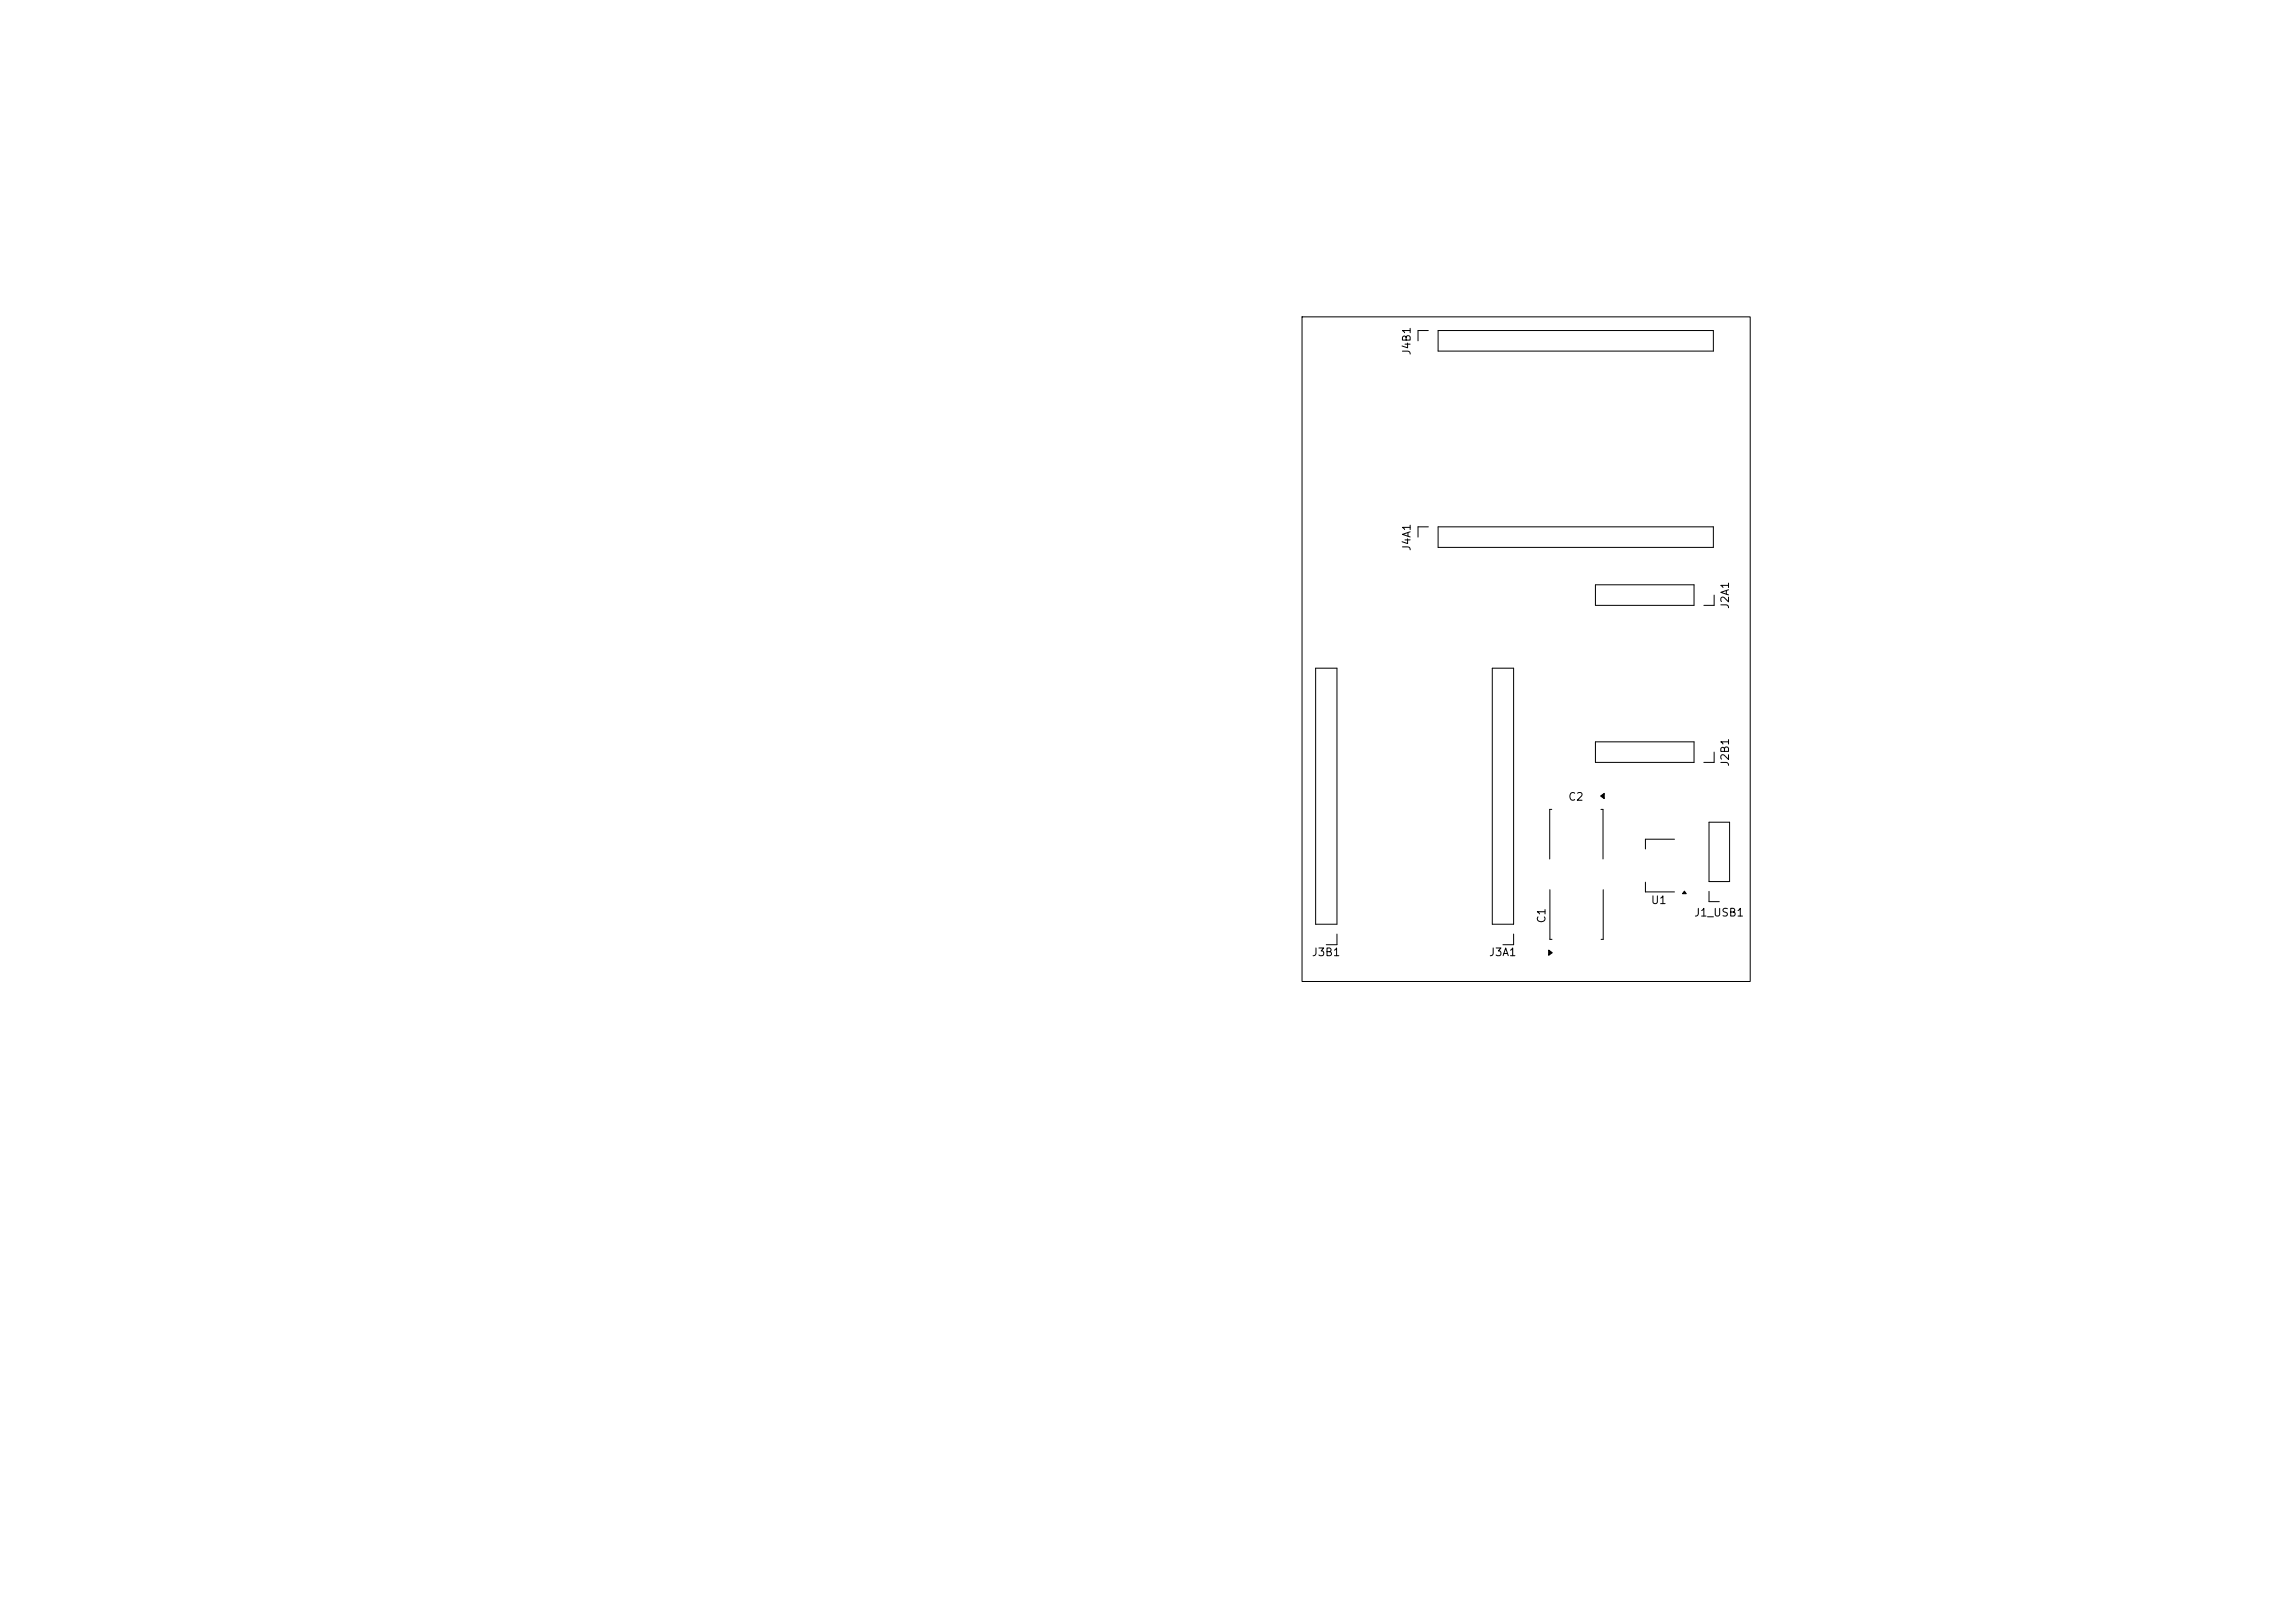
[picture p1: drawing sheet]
<svg xmlns="http://www.w3.org/2000/svg" width="297mm" height="210mm" viewBox="0 0 297 210" stroke-linecap="round" stroke-linejoin="round" font-family="sans-serif">
<defs><g id="words">
<g font-size="1">
<text x="182.8" y="46.1" transform="rotate(-90 182.8 46.1)">J4B1</text>
<text x="182.8" y="71.4" transform="rotate(-90 182.8 71.4)">J4A1</text>
<text x="224" y="78.9" transform="rotate(-90 224 78.9)">J2A1</text>
<text x="224" y="99.3" transform="rotate(-90 224 99.3)">J2B1</text>
<text x="202.9" y="103.9">C2</text>
<text x="200.3" y="119.6" transform="rotate(-90 200.3 119.6)">C1</text>
<text x="213.6" y="117.2">U1</text>
<text x="219.2" y="118.8">J1_USB1</text>
<text x="169.7" y="124">J3B1</text>
<text x="192.6" y="124">J3A1</text>
</g>
</g></defs>
<g fill="none" stroke="#000" stroke-width=".13">
<path d="M168.5 41h58v86h-58zM184.8 42.8h-1.3v1.3M186.1 42.8h35.6v2.6h-35.6zM184.8 68.2h-1.3v1.3M186.1 68.2h35.6v2.6h-35.6zM206.5 75.7h12.7v2.6h-12.7zM221.8 77v1.3h-1.3M170.3 86.5h2.7v33.1h-2.7zM193.1 86.5h2.8v33.1h-2.8zM206.5 96h12.7v2.7h-12.7zM221.8 97.3v1.4h-1.3M200.6 115.1v6.4h.2"/>
<path d="M200.8 104.7h-.2v6.5M207.2 104.7h.2v6.5M207.5 115.1v6.4h-.3M212.9 114.2v1.2h3.8M216.7 108.6h-3.8v1.3M221.2 106.4h2.6v7.7h-2.6zM221.2 115.3v1.4h1.3M173 120.9v1.3h-1.4M195.9 120.9v1.3h-1.4"/>
</g>
<path d="M207.1 103l.5-.3v.6zM218 115.3l.2 .3h-.5zM200.4 122.9l.5 .4-.5 .3z" fill="#000" stroke="#000" stroke-width=".13"/>
<use href="#words"/>
</svg>
